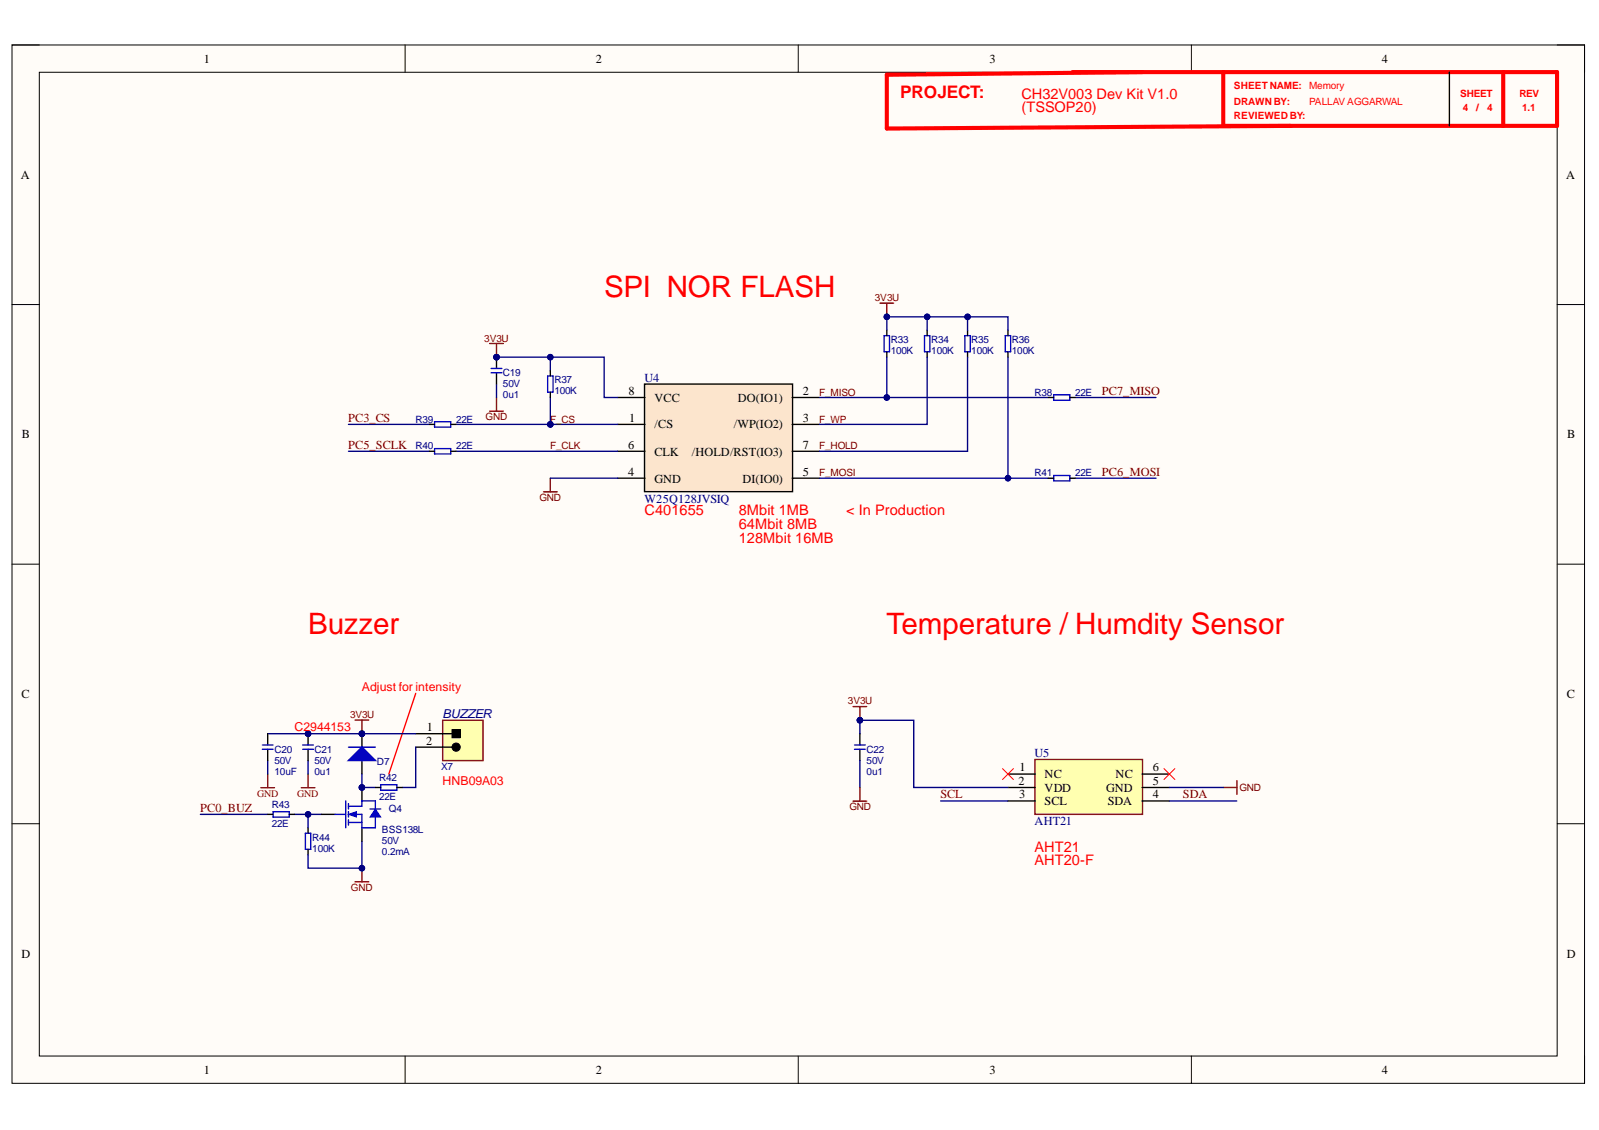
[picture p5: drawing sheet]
<svg xmlns="http://www.w3.org/2000/svg" width="297mm" height="210mm" viewBox="0 0 297 210" stroke-linecap="round" stroke-linejoin="round" font-family="sans-serif">
<defs><g id="words">
<g font-size="5.5" fill="#f00">
<text x="112.2" y="55.3">SPI NOR FLASH</text>
<text x="57.2" y="117.7">Buzzer</text>
<text x="164.7" y="117.7">Temperature / Humdity Sensor</text>
</g>
<text font-size="3.2" fill="#f00" x="167.2" y="18.2">PROJECT:</text>
<g font-size="2.7" fill="#f00">
<text x="189.7" y="18.3">CH32V003 Dev Kit V1.0</text>
<text x="189.7" y="20.8">(TSSOP20)</text>
<text x="119.7" y="95.7">C401655</text>
<text x="137.2" y="95.7">8Mbit 1MB</text>
<text x="157.2" y="95.7">&lt; In Production</text>
<text x="137.2" y="98.3">64Mbit 8MB</text>
<text x="137.2" y="100.8">128Mbit 16MB</text>
<text x="192.2" y="158.2">AHT21</text>
<text x="192.2" y="160.7">AHT20-F</text>
</g>
<g font-size="2.3">
<text x="37.9" y="11.7">1</text>
<text x="110.7" y="11.7">2</text>
<text x="183.8" y="11.7">3</text>
<text x="256.7" y="11.7">4</text>
<text x="3.9" y="33.3">A</text>
<text x="290.9" y="33.3">A</text>
<text x="116.8" y="73.3">8</text>
<text x="121.6" y="74.6">VCC</text>
<text x="137.1" y="74.6">DO(IO1)</text>
<text x="149.2" y="73.3">2</text>
<text x="4.1" y="81.4">B</text>
<text x="116.7" y="83.4">6</text>
<text x="116.9" y="78.3">1</text>
<text x="121.6" y="79.6">/CS</text>
<text x="136.3" y="79.6">/WP(IO2)</text>
<text x="149.2" y="78.3">3</text>
<text x="149.2" y="83.4">7</text>
<text x="291.1" y="81.4">B</text>
<text x="116.7" y="88.4">4</text>
<text x="121.6" y="89.6">GND</text>
<text x="121.6" y="84.7">CLK</text>
<text x="128.5" y="84.7">/HOLD/RST(IO3)</text>
<text x="137.9" y="89.6">DI(IO0)</text>
<text x="149.2" y="88.4">5</text>
<text x="4" y="129.7">C</text>
<text x="291" y="129.7">C</text>
<text x="79.3" y="135.8">1</text>
<text x="79.1" y="138.3">2</text>
<text x="189.4" y="143.3">1</text>
<text x="214.2" y="143.3">6</text>
<text x="189.2" y="145.8">2</text>
<text x="189.3" y="148.3">3</text>
<text x="194.1" y="144.5">NC</text>
<text x="194.1" y="149.5">SCL</text>
<text x="194.1" y="147.1">VDD</text>
<text x="205.5" y="147.1">GND</text>
<text x="205.8" y="149.5">SDA</text>
<text x="207.2" y="144.5">NC</text>
<text x="214.2" y="148.3">4</text>
<text x="214.2" y="145.8">5</text>
<text x="4" y="177.9">D</text>
<text x="291" y="177.9">D</text>
<text x="37.9" y="199.5">1</text>
<text x="110.7" y="199.5">2</text>
<text x="183.8" y="199.5">3</text>
<text x="256.7" y="199.5">4</text>
</g>
<g font-size="2.3" fill="#000080">
<text x="119.7" y="70.9">U4</text>
<text x="119.7" y="93.4">W25Q128JVSIQ</text>
<text x="82.2" y="133.3">BUZZER</text>
<text x="192.2" y="140.6">U5</text>
<text x="192.2" y="153.3">AHT21</text>
</g>
<g font-size="2.3" fill="#800000">
<text x="204.7" y="73.3">PC7_MISO</text>
<text x="64.7" y="78.3">PC3_CS</text>
<text x="64.7" y="83.4">PC5_SCLK</text>
<text x="204.7" y="88.4">PC6_MOSI</text>
<text x="174.7" y="148.3">SCL</text>
<text x="219.8" y="148.3">SDA</text>
<text x="37.2" y="150.8">PC0_BUZ</text>
</g>
<g font-size="2.3" fill="#f00">
<text x="67.2" y="128.3">Adjust for intensity</text>
<text x="54.7" y="135.8">C2944153</text>
<text x="82.2" y="145.8">HNB09A03</text>
</g>
<g font-size="1.9" fill="#f00">
<text x="229.2" y="16.5">SHEET NAME:</text>
<text x="243.2" y="16.5">Memory</text>
<text x="271.2" y="18">SHEET</text>
<text x="282.2" y="18">REV</text>
<text x="229.2" y="19.5">DRAWN BY:</text>
<text x="229.2" y="22.1">REVIEWED BY:</text>
<text x="243.2" y="19.5">PALLAV AGGARWAL</text>
<text x="271.8" y="20.5">4</text>
<text x="274.2" y="20.5">/</text>
<text x="276.2" y="20.5">4</text>
<text x="282.7" y="20.5">1.1</text>
</g>
<g font-size="1.9" fill="#800000">
<text x="162.5" y="55.9">3V3U</text>
<text x="90" y="63.4">3V3U</text>
<text x="152.2" y="73.5">F_MISO</text>
<text x="90.2" y="78.1">GND</text>
<text x="102.2" y="78.5">F_CS</text>
<text x="102.2" y="83.5">F_CLK</text>
<text x="152.2" y="78.5">F_WP</text>
<text x="152.2" y="83.5">F_HOLD</text>
<text x="152.2" y="88.5">F_MOSI</text>
<text x="100.2" y="93">GND</text>
<text x="157.5" y="130.9">3V3U</text>
<text x="65" y="133.4">3V3U</text>
<text x="47.8" y="148">GND</text>
<text x="55.2" y="148">GND</text>
<text x="230.2" y="146.9">GND</text>
<text x="157.8" y="150.5">GND</text>
<text x="65.2" y="165.5">GND</text>
</g>
<g font-size="1.9" fill="#000080">
<text x="165.5" y="65.8">100K</text>
<text x="165.5" y="63.8">R33</text>
<text x="173" y="65.8">100K</text>
<text x="173" y="63.8">R34</text>
<text x="180.4" y="65.8">100K</text>
<text x="180.4" y="63.8">R35</text>
<text x="188" y="65.8">100K</text>
<text x="188" y="63.8">R36</text>
<text x="93.4" y="71.9">50V</text>
<text x="93.4" y="69.9">C19</text>
<text x="103" y="71.2">R37</text>
<text x="93.4" y="73.9">0u1</text>
<text x="103" y="73.2">100K</text>
<text x="192.2" y="73.5">R38</text>
<text x="199.7" y="73.5">22E</text>
<text x="77.2" y="78.5">R39</text>
<text x="77.2" y="83.5">R40</text>
<text x="84.7" y="78.5">22E</text>
<text x="84.7" y="83.5">22E</text>
<text x="192.2" y="88.5">R41</text>
<text x="199.7" y="88.5">22E</text>
<text x="51" y="141.8">50V</text>
<text x="51" y="143.9">10uF</text>
<text x="51" y="139.8">C20</text>
<text x="58.4" y="141.8">50V</text>
<text x="58.4" y="143.9">0u1</text>
<text x="58.4" y="139.8">C21</text>
<text x="70" y="142.2">D7</text>
<text x="81.9" y="142.9">X7</text>
<text x="161" y="141.8">50V</text>
<text x="161" y="143.9">0u1</text>
<text x="161" y="139.8">C22</text>
<text x="70.4" y="148.7">22E</text>
<text x="70.4" y="145.1">R42</text>
<text x="50.5" y="153.7">22E</text>
<text x="50.5" y="150.1">R43</text>
<text x="70.9" y="154.7">BSS138L</text>
<text x="72.2" y="150.9">Q4</text>
<text x="58" y="158.2">100K</text>
<text x="58" y="156.2">R44</text>
<text x="70.9" y="156.7">50V</text>
<text x="70.9" y="158.7">0.2mA</text>
</g>
</g></defs>
<path d="M2.2 8.4h292.2v192.8h-292.2z" fill-rule="evenodd" fill="#fffcf8"/>
<path d="M2.2 8.4h292.2v192.8h-292.2z" fill="none" stroke="#000" stroke-width=".19"/>
<path d="M7.3 13.4h282v182.8h-282z" fill-rule="evenodd" fill="#fffcf8"/>
<g fill="none" stroke="#000" stroke-width=".19">
<path d="M2.2 8.3h5.1M7.3 13.4h282v182.8h-282zM75.3 8.3v5.1M148.3 8.3v5.1M221.3 8.4v5M289.3 8.4h5.1v5M2.2 56.6h5.1M289.3 56.6h5.1M2.2 104.8h5.1M289.3 104.8h5.1M2.2 153h5.1M289.3 153h5.1"/>
<path d="M75.3 196.2v5M148.3 196.2v5M221.3 196.2v5M294.4 196.2v5"/>
</g>
<path d="M119.7 71.3h27.5v20h-27.5z" fill-rule="evenodd" fill="#fce5cd"/>
<path d="M114.7 78.8h5.1M114.7 73.8h5.1M119.7 71.3h27.5v20h-27.5zM147.2 78.8h5M147.2 73.8h5M114.7 88.8h5.1M114.7 83.8h5.1M147.2 88.8h5M147.2 83.8h5" fill="none" stroke="#000" stroke-width=".25"/>
<path d="M91 76.4h2.5M91 63.8h2.5M92.2 63.8v2.5M92.2 73.8v2.6M101 91.4h2.5M102.2 88.8v2.6" fill="none" stroke="#800000" stroke-width=".25"/>
<circle cx="92.2" cy="66.3" r=".51" fill="#000080"/>
<circle cx="92.2" cy="66.3" r=".51" fill="none" stroke="#000080" stroke-width=".19"/>
<path d="M102.2 73.8v5h12.5" fill="none" stroke="#000080" stroke-width=".25"/>
<circle cx="102.2" cy="78.8" r=".51" fill="#000080"/>
<circle cx="102.2" cy="78.8" r=".51" fill="none" stroke="#000080" stroke-width=".19"/>
<path d="M102.2 66.3v2.5M102.2 88.8h12.5" fill="none" stroke="#000080" stroke-width=".25"/>
<circle cx="102.2" cy="66.3" r=".51" fill="#000080"/>
<circle cx="102.2" cy="66.3" r=".51" fill="none" stroke="#000080" stroke-width=".19"/>
<path d="M92.2 66.3h20v7.5h2.5" fill="none" stroke="#000080" stroke-width=".25"/>
<circle cx="92.2" cy="66.3" r=".51" fill="#000080"/>
<circle cx="92.2" cy="66.3" r=".51" fill="none" stroke="#000080" stroke-width=".19"/>
<circle cx="102.2" cy="66.3" r=".51" fill="#000080"/>
<circle cx="102.2" cy="66.3" r=".51" fill="none" stroke="#000080" stroke-width=".19"/>
<path d="M163.5 56.3h2.5M164.7 56.3v2.5" fill="none" stroke="#800000" stroke-width=".25"/>
<circle cx="164.7" cy="58.8" r=".51" fill="#000080"/>
<circle cx="164.7" cy="58.8" r=".51" fill="none" stroke="#000080" stroke-width=".19"/>
<path d="M101.7 69.8h1v3h-1zM164.2 62.3h1v3h-1zM171.7 62.3h1v3h-1zM179.2 62.3h1v3h-1zM186.7 62.3h1v3h-1z" fill="none" stroke="#00f" stroke-width=".25"/>
<path d="M102.2 68.8v1M102.2 72.8v1M164.7 61.3v1M164.7 65.3v1M172.2 61.3v1M172.2 65.3v1M179.7 61.3v1M179.7 65.3v1.1M187.2 61.3v1M187.2 65.3v1.1" fill="none" stroke="#000" stroke-width=".25"/>
<path d="M172.2 58.8v2.5" fill="none" stroke="#000080" stroke-width=".25"/>
<circle cx="172.2" cy="58.8" r=".51" fill="#000080"/>
<circle cx="172.2" cy="58.8" r=".51" fill="none" stroke="#000080" stroke-width=".19"/>
<path d="M179.7 58.9v2.4" fill="none" stroke="#000080" stroke-width=".25"/>
<circle cx="179.7" cy="58.9" r=".51" fill="#000080"/>
<circle cx="179.7" cy="58.9" r=".51" fill="none" stroke="#000080" stroke-width=".19"/>
<path d="M92.2 71.3v2.5M164.7 61.3v-2.4h22.5v2.4" fill="none" stroke="#000080" stroke-width=".25"/>
<circle cx="164.7" cy="58.8" r=".51" fill="#000080"/>
<circle cx="164.7" cy="58.8" r=".51" fill="none" stroke="#000080" stroke-width=".19"/>
<circle cx="172.2" cy="58.8" r=".51" fill="#000080"/>
<circle cx="172.2" cy="58.8" r=".51" fill="none" stroke="#000080" stroke-width=".19"/>
<circle cx="179.7" cy="58.9" r=".51" fill="#000080"/>
<circle cx="179.7" cy="58.9" r=".51" fill="none" stroke="#000080" stroke-width=".19"/>
<circle cx="102.2" cy="78.8" r=".51" fill="#000080"/>
<circle cx="102.2" cy="78.8" r=".51" fill="none" stroke="#000080" stroke-width=".19"/>
<path d="M172.2 66.3v12.5h-20M179.7 66.4v17.4h-27.5M187.2 66.4v22.4h-35" fill="none" stroke="#000080" stroke-width=".25"/>
<circle cx="187.2" cy="88.8" r=".51" fill="#000080"/>
<circle cx="187.2" cy="88.8" r=".51" fill="none" stroke="#000080" stroke-width=".19"/>
<path d="M164.7 66.3v7.5h-12.5" fill="none" stroke="#000080" stroke-width=".25"/>
<circle cx="164.7" cy="73.8" r=".51" fill="#000080"/>
<circle cx="164.7" cy="73.8" r=".51" fill="none" stroke="#000080" stroke-width=".19"/>
<path d="M164.7 73.8h30" fill="none" stroke="#000080" stroke-width=".25"/>
<circle cx="164.7" cy="73.8" r=".51" fill="#000080"/>
<circle cx="164.7" cy="73.8" r=".51" fill="none" stroke="#000080" stroke-width=".19"/>
<path d="M187.2 88.8h7.5" fill="none" stroke="#000080" stroke-width=".25"/>
<circle cx="187.2" cy="88.8" r=".51" fill="#000080"/>
<circle cx="187.2" cy="88.8" r=".51" fill="none" stroke="#000080" stroke-width=".19"/>
<path d="M84.7 78.8h17.5M199.7 73.8h15M199.7 88.8h15" fill="none" stroke="#000080" stroke-width=".25"/>
<circle cx="102.2" cy="78.8" r=".51" fill="#000080"/>
<circle cx="102.2" cy="78.8" r=".51" fill="none" stroke="#000080" stroke-width=".19"/>
<path d="M64.7 78.8h15M64.7 83.8h15M84.7 83.8h30" fill="none" stroke="#000080" stroke-width=".25"/>
<path d="M199.2 13.4h90v10h-62v-10M212.2 13.4l-47.5 .5v10l75-.5M279.2 13.4v10" fill="none" stroke="#f00" stroke-width=".76"/>
<path d="M269.3 13.4v10" fill="none" stroke="#000" stroke-width=".25"/>
<path d="M56 146.3h2.5M57.2 143.8v2.5M66 163.8h2.5M67.2 161.3v2.5" fill="none" stroke="#800000" stroke-width=".25"/>
<circle cx="67.2" cy="161.3" r=".51" fill="#000080"/>
<circle cx="67.2" cy="161.3" r=".51" fill="none" stroke="#000080" stroke-width=".19"/>
<path d="M48.5 146.3h2.5M49.7 143.8v2.5" fill="none" stroke="#800000" stroke-width=".25"/>
<circle cx="67.2" cy="136.3" r=".51" fill="#000080"/>
<circle cx="67.2" cy="136.3" r=".51" fill="none" stroke="#000080" stroke-width=".19"/>
<path d="M67.2 136.3v2.5M67.2 141.3v2.5" fill="none" stroke="#000" stroke-width=".25"/>
<circle cx="67.2" cy="136.3" r=".51" fill="#000080"/>
<circle cx="67.2" cy="136.3" r=".51" fill="none" stroke="#000080" stroke-width=".19"/>
<path d="M64.7 141.3l2.5-2.6 2.6 2.6z" fill="#00f"/>
<path d="M64.7 138.8h5M64.7 141.3l2.5-2.6 2.6 2.6z" fill="none" stroke="#00f" stroke-width=".25"/>
<path d="M82.2 133.8h7.5v7.5h-7.5z" fill-rule="evenodd" fill="#ffffb0"/>
<path d="M82.2 133.8h7.5v7.5h-7.5z" fill="none" stroke="#800000" stroke-width=".25"/>
<path d="M77.2 136.3h7.5M77.2 138.8h7.5M57.2 153.8v1M57.2 157.8v1" fill="none" stroke="#000" stroke-width=".25"/>
<circle cx="84.7" cy="138.8" r=".76" fill="#000"/>
<g fill="none" stroke="#000" stroke-width=".19">
<path d="M84 135.5h1.5v1.5h-1.5z"/>
<circle cx="84.7" cy="138.8" r=".76"/>
</g>
<path d="M84 135.5h1.5v1.5h-1.5z" fill-rule="evenodd" fill="#000"/>
<path d="M56.7 154.8h1v3h-1z" fill="none" stroke="#00f" stroke-width=".25"/>
<path d="M37.2 151.3h12.5M57.2 151.3v2.5" fill="none" stroke="#000080" stroke-width=".25"/>
<circle cx="57.2" cy="151.3" r=".51" fill="#000080"/>
<circle cx="57.2" cy="151.3" r=".51" fill="none" stroke="#000080" stroke-width=".19"/>
<path d="M49.7 141.3v2.5M54.7 151.3h5" fill="none" stroke="#000080" stroke-width=".25"/>
<circle cx="57.2" cy="151.3" r=".51" fill="#000080"/>
<circle cx="57.2" cy="151.3" r=".51" fill="none" stroke="#000080" stroke-width=".19"/>
<path d="M67.2 156.3v5h-10v-2.5" fill="none" stroke="#000080" stroke-width=".25"/>
<circle cx="67.2" cy="161.3" r=".51" fill="#000080"/>
<circle cx="67.2" cy="161.3" r=".51" fill="none" stroke="#000080" stroke-width=".19"/>
<path d="M77.2 128.8l-5 15" fill="none" stroke="#f00" stroke-width=".25"/>
<path d="M159.7 136.3v2.1M159.7 139.2v2.1" fill="none" stroke="#000" stroke-width=".25"/>
<path d="M158.7 139.2h2M158.7 138.4h2" fill="none" stroke="#00f" stroke-width=".25"/>
<path d="M57.2 141.3v2.5M67.2 143.8v2.5h2.5" fill="none" stroke="#000080" stroke-width=".25"/>
<circle cx="67.2" cy="146.3" r=".51" fill="#000080"/>
<circle cx="67.2" cy="146.3" r=".51" fill="none" stroke="#000080" stroke-width=".19"/>
<path d="M49.7 136.3h27.5M77.2 138.8v7.5h-2.5" fill="none" stroke="#000080" stroke-width=".25"/>
<circle cx="57.2" cy="136.3" r=".51" fill="#000080"/>
<circle cx="57.2" cy="136.3" r=".51" fill="none" stroke="#000080" stroke-width=".19"/>
<circle cx="67.2" cy="136.3" r=".51" fill="#000080"/>
<circle cx="67.2" cy="136.3" r=".51" fill="none" stroke="#000080" stroke-width=".19"/>
<path d="M192.2 141.1h20v10.2h-20z" fill-rule="evenodd" fill="#ffffb0"/>
<path d="M158.5 131.3h2.5M159.7 131.3v2.5M192.2 141.1h20v10.2h-20z" fill="none" stroke="#800000" stroke-width=".25"/>
<path d="M187.2 143.8h5.1M187.2 148.8h5.1M187.2 146.3h5.1M212.2 143.8h5M212.2 148.8h5M212.2 146.3h5" fill="none" stroke="#000" stroke-width=".25"/>
<circle cx="159.7" cy="133.8" r=".51" fill="#000080"/>
<circle cx="159.7" cy="133.8" r=".51" fill="none" stroke="#000080" stroke-width=".19"/>
<path d="M159.7 133.8h10v12.5h17.5" fill="none" stroke="#000080" stroke-width=".25"/>
<circle cx="159.7" cy="133.8" r=".51" fill="#000080"/>
<circle cx="159.7" cy="133.8" r=".51" fill="none" stroke="#000080" stroke-width=".19"/>
<path d="M174.7 148.8h12.5M217.2 148.8h12.5M217.2 146.3h10" fill="none" stroke="#000080" stroke-width=".25"/>
<path d="M227.2 146.3h2.6M229.8 145v2.5" fill="none" stroke="#800000" stroke-width=".25"/>
<path d="M186.2 142.8l2.1 2M188.3 142.8l-2.1 2M216.2 142.8l2.1 2M218.3 142.8l-2.1 2" fill="none" stroke="#f00" stroke-width=".19"/>
<circle cx="57.2" cy="136.3" r=".51" fill="#000080"/>
<circle cx="57.2" cy="136.3" r=".51" fill="none" stroke="#000080" stroke-width=".19"/>
<path d="M57.2 136.3v2.1M57.2 139.2v2.1" fill="none" stroke="#000" stroke-width=".25"/>
<circle cx="57.2" cy="136.3" r=".51" fill="#000080"/>
<circle cx="57.2" cy="136.3" r=".51" fill="none" stroke="#000080" stroke-width=".19"/>
<path d="M56.2 139.2h2M56.2 138.4h2" fill="none" stroke="#00f" stroke-width=".25"/>
<path d="M159.7 133.8v2.5M159.7 141.3v5" fill="none" stroke="#000080" stroke-width=".25"/>
<path d="M158.5 148.8h2.5M159.7 146.3v2.5" fill="none" stroke="#800000" stroke-width=".25"/>
<circle cx="159.7" cy="133.8" r=".51" fill="#000080"/>
<circle cx="159.7" cy="133.8" r=".51" fill="none" stroke="#000080" stroke-width=".19"/>
<circle cx="92.2" cy="66.3" r=".51" fill="#000080"/>
<circle cx="92.2" cy="66.3" r=".51" fill="none" stroke="#000080" stroke-width=".19"/>
<path d="M92.2 66.3v2.1M92.2 69.2v2.1" fill="none" stroke="#000" stroke-width=".25"/>
<circle cx="92.2" cy="66.3" r=".51" fill="#000080"/>
<circle cx="92.2" cy="66.3" r=".51" fill="none" stroke="#000080" stroke-width=".19"/>
<path d="M80.7 78.3h3v1h-3zM91.2 69.2h2M91.2 68.4h2M195.7 73.3h3v1h-3zM80.7 83.3h3v1h-3zM195.7 88.3h3v1h-3zM48.7 139.2h2M48.7 138.4h2M50.7 150.8h3v1h-3zM70.7 145.8h3v1h-3z" fill="none" stroke="#00f" stroke-width=".25"/>
<g fill="none" stroke="#000" stroke-width=".25">
<path d="M79.7 78.8h1M83.7 78.8h1M194.7 73.8h1M198.7 73.8h1M79.7 83.8h1M83.7 83.8h1M194.7 88.8h1M198.7 88.8h1M49.7 136.3v2.1M49.7 139.2v2.1M49.7 151.3h1M53.7 151.3h1"/>
<path d="M69.7 146.3h1M73.7 146.3h1"/>
</g>
<path d="M66 133.7h2.5M67.2 133.7v2.6" fill="none" stroke="#800000" stroke-width=".25"/>
<circle cx="67.2" cy="136.3" r=".51" fill="#000080"/>
<circle cx="67.2" cy="136.3" r=".51" fill="none" stroke="#000080" stroke-width=".19"/>
<circle cx="67.2" cy="146.3" r=".51" fill="#000080"/>
<circle cx="67.2" cy="146.3" r=".51" fill="none" stroke="#000080" stroke-width=".19"/>
<path d="M67.2 146.3v2.5" fill="none" stroke="#000" stroke-width=".25"/>
<circle cx="67.2" cy="146.3" r=".51" fill="#000080"/>
<circle cx="67.2" cy="146.3" r=".51" fill="none" stroke="#000080" stroke-width=".19"/>
<path d="M59.7 151.3h2.5M67.2 153.8v2.5" fill="none" stroke="#000" stroke-width=".25"/>
<path d="M62.2 151.3h1.9M64.2 148.8v5M64.7 149.8h2.5v-1h2.5v1.5M64.7 149.3v1M64.7 150.8v1M64.7 152.3v1M64.7 152.8h2.5M65.2 151.3h2v2.5h2.5v-2" fill="none" stroke="#00f" stroke-width=".25"/>
<path d="M69.7 150.3l1 1.5h-2z" fill="#00f"/>
<path d="M69.7 150.3l1 1.5h-2z" fill="none" stroke="#00f" stroke-width=".19"/>
<path d="M68.7 150.3h2" fill="none" stroke="#00f" stroke-width=".25"/>
<path d="M64.7 151.3l1.5-.5v1z" fill="#00f"/>
<path d="M64.7 151.3l1.5-.5v1z" fill="none" stroke="#00f" stroke-width=".19"/>
<use href="#words"/>
</svg>
